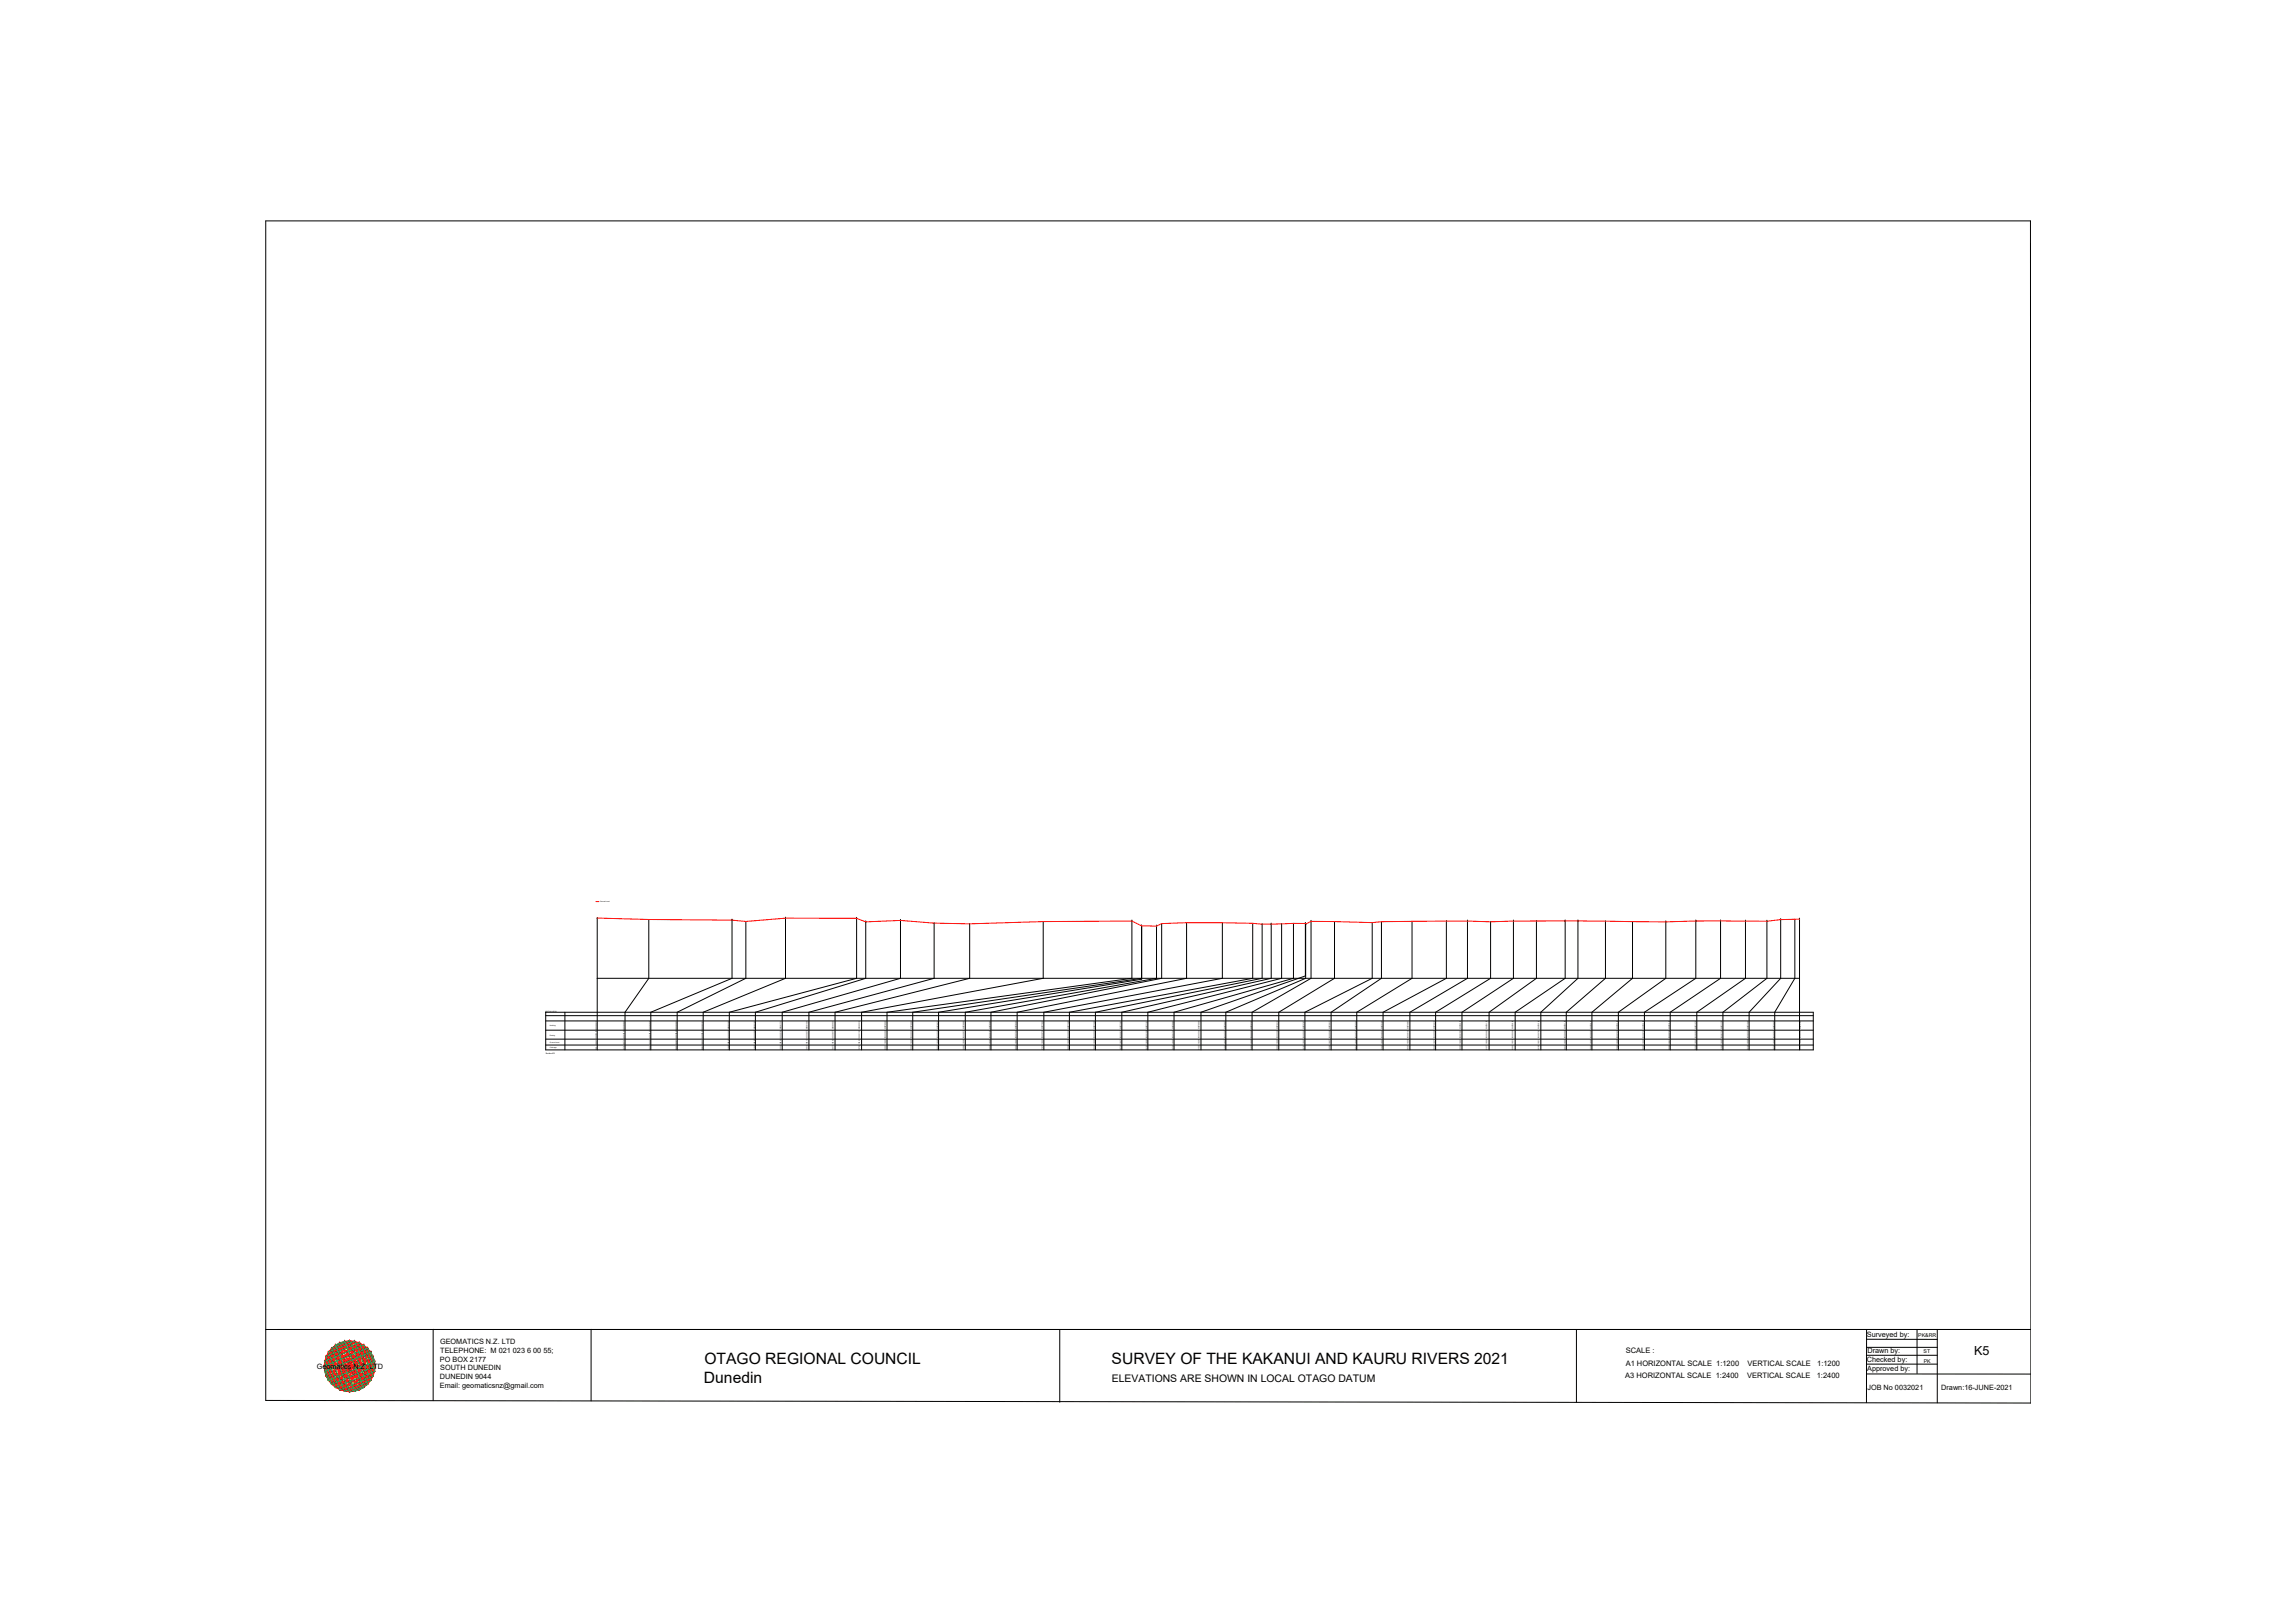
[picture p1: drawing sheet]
<svg xmlns="http://www.w3.org/2000/svg" width="420mm" height="297mm" viewBox="0 0 420 297" stroke-linecap="round" stroke-linejoin="round" font-family="sans-serif">
<defs><g id="words">
<g font-size="2.9">
<text x="129" y="249.6">OTAGO REGIONAL COUNCIL</text>
<text x="203.5" y="249.6">SURVEY OF THE KAKANUI AND KAURU RIVERS 2021</text>
<text x="128.9" y="253.1">Dunedin</text>
</g>
<text font-size="2.3" x="361.4" y="248.1">K5</text>
<text font-size="1.9" x="203.5" y="252.9">ELEVATIONS ARE SHOWN IN LOCAL OTAGO DATUM</text>
<g font-size="1.4">
<text x="297.6" y="250">A1 HORIZONTAL SCALE 1:1200</text>
<text x="297.6" y="247.6">SCALE :</text>
<text x="319.9" y="250">VERTICAL SCALE</text>
<text x="332.7" y="250">1:1200</text>
<text x="297.6" y="252.3">A3 HORIZONTAL SCALE 1:2400</text>
<text x="319.9" y="252.3">VERTICAL SCALE</text>
<text x="332.6" y="252.3">1:2400</text>
</g>
<g font-size="1.3">
<text x="80.6" y="246">GEOMATICS N.Z. LTD</text>
<text x="341.8" y="244.6">Surveyed by:</text>
<text x="58" y="250.5">Geomatics N.Z. LTD</text>
<text x="80.5" y="249.2">PO BOX 2177</text>
<text x="80.6" y="250.8">SOUTH DUNEDIN</text>
<text x="80.6" y="247.6">TELEPHONE: M 021 023 6 00 55;</text>
<text x="341.8" y="249.3">Checked by:</text>
<text x="341.8" y="251">Approved by:</text>
<text x="341.9" y="247.6">Drawn by:</text>
<text x="80.5" y="254">Email: geomaticsnz@gmail.com</text>
<text x="80.5" y="252.4">DUNEDIN 9044</text>
<text x="341.9" y="254.4">JOB No 0032021</text>
<text x="355.4" y="254.4">Drawn:16-JUNE-2021</text>
</g>
<g font-size="1">
<text x="351.2" y="244.7">PK&amp;RR</text>
<text x="352.2" y="247.6">ST</text>
<text x="352.2" y="249.4">PK</text>
</g>
<text font-size=".4" x="99.9" y="192.9">Section K5</text>
<g font-size=".3">
<text x="109.9" y="165">Ground Level</text>
<text x="99.9" y="185.2">DATUM 145.00</text>
<text x="100.7" y="187.9">Northing</text>
<text x="100.7" y="189.5">Easting</text>
<text x="100.7" y="190.8">Ground Level</text>
<text x="100.7" y="191.8">Chainage</text>
<text x="109.3" y="191.2" transform="rotate(-90 109.3 191.2)">186.37 1423122.01 5003854.10</text>
<text x="114.3" y="191.2" transform="rotate(-90 114.3 191.2)">185.74 1423145.38 5003848.43</text>
<text x="119.1" y="191.2" transform="rotate(-90 119.1 191.2)">185.45 1423180.54 5003838.36</text>
<text x="123.9" y="191.2" transform="rotate(-90 123.9 191.2)">184.87 1423186.33 5003836.57</text>
<text x="128.7" y="191.2" transform="rotate(-90 128.7 191.2)">186.33 1423203.09 5003831.81</text>
<text x="109.3" y="192.2" transform="rotate(-90 109.3 192.2)">1.08</text>
<text x="114.3" y="192.2" transform="rotate(-90 114.3 192.2)">23.76</text>
<text x="119.1" y="192.2" transform="rotate(-90 119.1 192.2)">60.33</text>
<text x="123.9" y="192.2" transform="rotate(-90 123.9 192.2)">66.39</text>
<text x="128.7" y="192.2" transform="rotate(-90 128.7 192.2)">83.81</text>
<text x="133.5" y="192.2" transform="rotate(-90 133.5 192.2)">115.05 186.25 1423233.04 5003822.92</text>
<text x="138.3" y="192.2" transform="rotate(-90 138.3 192.2)">119.08 184.69 1423236.95 5003821.93</text>
<text x="143" y="192.2" transform="rotate(-90 143 192.2)">134.34 185.33 1423251.61 5003817.72</text>
<text x="147.8" y="192.2" transform="rotate(-90 147.8 192.2)">149.13 184.14 1423265.78 5003813.48</text>
<text x="152.6" y="192.2" transform="rotate(-90 152.6 192.2)">164.73 183.82 1423280.79 5003809.20</text>
<text x="157.4" y="192.2" transform="rotate(-90 157.4 192.2)">197.05 184.83 1423311.82 5003800.16</text>
<text x="162.2" y="192.2" transform="rotate(-90 162.2 192.2)">236.01 185.06 1423349.23 5003789.29</text>
<text x="167" y="192.2" transform="rotate(-90 167 192.2)">240.28 182.95 1423353.48 5003788.63</text>
<text x="171.7" y="192.2" transform="rotate(-90 171.7 192.2)">240.30 182.81 1423353.53 5003788.72</text>
<text x="176.5" y="192.2" transform="rotate(-90 176.5 192.2)">246.83 182.84 1423359.73 5003786.66</text>
<text x="181.3" y="192.2" transform="rotate(-90 181.3 192.2)">249.08 183.93 1423361.83 5003785.80</text>
<text x="186.1" y="192.2" transform="rotate(-90 186.1 192.2)">260.05 184.34 1423372.45 5003783.04</text>
<text x="190.9" y="192.2" transform="rotate(-90 190.9 192.2)">275.75 184.30 1423387.46 5003778.43</text>
<text x="195.7" y="192.2" transform="rotate(-90 195.7 192.2)">289.09 184.05 1423400.31 5003774.85</text>
<text x="200.5" y="192.2" transform="rotate(-90 200.5 192.2)">293.24 183.67 1423404.25 5003773.56</text>
<text x="205.2" y="192.2" transform="rotate(-90 205.2 192.2)">297.22 183.70 1423408.12 5003772.61</text>
<text x="210" y="192.2" transform="rotate(-90 210 192.2)">301.81 183.81 1423412.58 5003771.51</text>
<text x="214.8" y="192.2" transform="rotate(-90 214.8 192.2)">307.00 184.02 1423417.43 5003769.60</text>
<text x="219.6" y="192.2" transform="rotate(-90 219.6 192.2)">312.23 183.98 1423422.44 5003768.09</text>
<text x="224.4" y="192.2" transform="rotate(-90 224.4 192.2)">312.36 183.70 1423422.57 5003768.07</text>
<text x="229.2" y="192.2" transform="rotate(-90 229.2 192.2)">314.72 184.92 1423424.85 5003767.45</text>
<text x="234" y="192.2" transform="rotate(-90 234 192.2)">325.03 184.81 1423434.63 5003764.16</text>
<text x="238.7" y="192.2" transform="rotate(-90 238.7 192.2)">341.61 184.37 1423450.06 5003757.87</text>
<text x="243.5" y="192.2" transform="rotate(-90 243.5 192.2)">345.68 184.77 1423454.68 5003759.17</text>
<text x="248.3" y="192.2" transform="rotate(-90 248.3 192.2)">359.10 184.91 1423467.45 5003755.03</text>
<text x="253.1" y="192.2" transform="rotate(-90 253.1 192.2)">374.20 185.04 1423482.03 5003751.08</text>
<text x="257.9" y="192.2" transform="rotate(-90 257.9 192.2)">383.47 185.05 1423491.02 5003748.81</text>
<text x="262.7" y="192.2" transform="rotate(-90 262.7 192.2)">393.63 184.73 1423500.84 5003746.18</text>
<text x="267.5" y="192.2" transform="rotate(-90 267.5 192.2)">403.67 185.05 1423510.81 5003744.54</text>
<text x="272.2" y="192.2" transform="rotate(-90 272.2 192.2)">413.77 185.08 1423520.33 5003741.07</text>
<text x="277" y="192.2" transform="rotate(-90 277 192.2)">426.40 185.10 1423532.08 5003736.24</text>
<text x="281.8" y="192.2" transform="rotate(-90 281.8 192.2)">431.99 185.11 1423537.61 5003735.23</text>
<text x="286.6" y="192.2" transform="rotate(-90 286.6 192.2)">444.10 185.00 1423549.08 5003731.30</text>
<text x="291.4" y="192.2" transform="rotate(-90 291.4 192.2)">455.99 184.80 1423560.62 5003728.41</text>
<text x="296.2" y="192.2" transform="rotate(-90 296.2 192.2)">470.62 184.69 1423574.75 5003724.62</text>
<text x="300.9" y="192.2" transform="rotate(-90 300.9 192.2)">483.80 185.07 1423587.24 5003720.36</text>
<text x="305.7" y="192.2" transform="rotate(-90 305.7 192.2)">494.65 185.10 1423597.89 5003718.12</text>
<text x="310.5" y="192.2" transform="rotate(-90 310.5 192.2)">505.62 185.01 1423608.33 5003714.76</text>
<text x="315.3" y="192.2" transform="rotate(-90 315.3 192.2)">515.04 184.97 1423617.28 5003711.79</text>
<text x="320.1" y="192.2" transform="rotate(-90 320.1 192.2)">521.09 185.68 1423623.20 5003710.49</text>
<text x="324.9" y="192.2" transform="rotate(-90 324.9 192.2)">527.30 185.83 1423629.32 5003709.28</text>
<text x="329.7" y="192.2" transform="rotate(-90 329.7 192.2)">529.37 185.88 1423630.97 5003707.53</text>
</g>
</g></defs>
<!-- layer: 0 -->
<g fill="none" stroke="#000" stroke-width=".18">
<path d="M48.7 40.4h323l.1 216.4-323.1-.5zM109.3 168h.1M109.3 179h220.1M109.3 168v24.2M118.8 168.3v10.7l-4.4 6.3v6.9M118.8 168.3h.1M134 168.4h.1M134 168.4v10.6l-14.9 6.3v6.9M136.5 168.6v.1M136.5 168.6v10.4l-12.5 6.3v6.9M143.8 168h.1M143.8 168v11l-15.1 6.3v6.9"/>
<path d="M156.8 168.1h.1M156.8 168.1v10.9l-23.3 6.3v6.9M158.5 168.7h.1M158.5 168.7v10.3l-20.2 6.3v6.9M164.9 168.5h.1M164.9 168.5v10.5l-21.7 6.3v6.9M164.9 168.4l-.1 .1M171 169v10l-22.9 6.3v6.9M171 168.9v.1M177.5 169.1v9.9l-24.6 6.3v6.9M191 168.7v10.3l-33.3 6.3v6.9M191 168.7h.1"/>
<path d="M207.2 168.6h.1M207.2 168.6v10.4l-44.8 6.3v6.9M209 169.4h.1M209 169.5v9.7l-37.2 6.1v6.9M209 169.5h.1M209 169.4v9.6M209 179l-41.9 6.3v6.9M211.7 169.5h.1M211.7 169.5v9.5l-35 6.3v6.9M212.7 169v10l-31.3 6.3v6.9M212.7 169h.1M217.2 168.9h.1"/>
<path d="M217.2 168.9v10.1l-31 6.3v6.9M223.8 168.9h.1M223.8 168.9v10.1l-32.7 6.3v6.9M229.3 169h.1M229.3 169v10l-33.5 6.3v6.9M231.1 169.1v.1M231.1 169.1v9.9l-30.6 6.3v6.9M232.7 169.1h.1M232.7 169.1v9.9l-27.3 6.3v6.9M234.6 169.1v9.9l-24.5 6.3v6.9M236.8 169v10l-21.9 6.3v6.9M239 169h.1"/>
<path d="M239 169v9.6l-19.1 6.7v6.9M239 169.1h.1M239 169.1v9.9l-14.6 6.3v6.9M240 168.6h.1M240 168.6v10.4l-10.8 6.3v6.9M244.3 168.7h.1M244.3 168.7v10.3l-10.2 6.3v6.9M251.2 168.9v10.1l-12.3 6.3v6.9M251.2 168.8v.1M252.9 168.7v10.3l-9.2 6.3v6.9M258.5 168.6h.1M258.5 168.6v10.4l-10.1 6.3v6.9"/>
<path d="M264.8 168.6v10.4l-11.6 6.3v6.9M268.7 168.6h.1M268.7 168.6v10.4l-10.6 6.3v6.9M272.9 168.7v10.3l-10.1 6.3v6.9M277.1 168.6h.1M277.1 168.6v10.4l-9.4 6.3v6.9M281.3 168.6v10.4l-8.7 6.3v6.9M281.3 168.6h.1M286.5 168.6h.1M286.5 168.6v10.4l-9.1 6.3v6.9M286.6 168.5l-.1 .1M288.9 168.6h.1"/>
<path d="M288.9 168.5v.1M288.9 168.6v10.4l-6.8 6.3v6.9M293.9 168.6v10.4l-7.2 6.3v6.9M298.9 168.7v10.3l-7.5 6.3v6.9M298.9 168.7h.1M305 168.7h.1M305 168.7v10.3l-8.7 6.3v6.9M310.5 168.6h.1M310.5 168.6v10.4l-9.4 6.3v6.9M315 168.6h.1M315 168.5v.1M315 168.6v10.4l-9.2 6.3v6.9"/>
<path d="M319.6 168.6h.1M319.6 168.6v10.4l-9 6.3v6.9M323.5 168.6h.1M323.5 168.6v10.4l-8.1 6.3v6.9M326 168.3h.1M326 168.3v10.7l-5.8 6.3v6.9M328.6 168.2v.1M328.6 168.2v10.8l-3.7 6.3v6.9M329.4 168.2h.1M329.4 168.2v24M329.5 168.2h-.1M99.9 185.3h232.1v6.9h-232.1z"/>
<path d="M99.9 191.3h232.1M99.9 190.2h232.1M99.9 188.5h232.1M99.9 186.8h232.1M99.9 185.9h232.1M99.9 185.3h.1M103.4 185.3v6.9M48.7 243.3h323.1M79.3 243.3v13M108.2 243.3v13.1M194 243.3v13.3M288.6 243.3v13.4"/>
<path d="M341.7 248h13M341.7 251.5h30.1M341.7 245.1h13M341.7 249.7h13M341.7 246.6h13M341.7 243.3v13.4M351 243.3v8.1M354.7 243.3v13.4"/>
</g>
<!-- layer: geo -->
<g fill="none" stroke="#545454" stroke-width=".18">
<path d="M59.3 250.1h9.4M59.4 249.1h9.2v1.9h-9.2zM59.7 248.3h8.6v3.6h-8.6zM59.7 248.3h.1M60.1 247.4h7.8v5.3h-7.8zM60.7 246.7h6.6v6.7h-6.6zM61.4 246.2v7.7h5.2v-7.7h-5.2M61.4 246.2h.1M62.2 245.7h3.6v8.7h-3.6zM63.1 245.5h1.8v9.1l-1.8 .1zM64 245.4v9.3M67.9 247.4h.1"/>
<path d="M68.6 249.1h.1"/>
</g>
<g fill="none" stroke="#ff0" stroke-width=".18">
<path d="M59.3 250.1l4.7-4.7 4.7 4.7-4.7 4.6-4.6-4.6M59.7 251.9l6.1-6.2 2.5 2.6-6.1 6.1zM60.1 247.4l1.3-1.2 6.5 6.5-1.3 1.2zM60.7 253.4h.1M60.7 246.7l6.6 6.7M61.4 253.9l-1.3-1.2 6.5-6.5 1.3 1.2-6.5 6.6M62.2 245.7l6.1 6.2-2.5 2.5-6.1-6.1zM63.1 245.5l5.5 5.5-3.7 3.7-5.5-5.6zM64.9 254.7h.1M64.9 245.5l3.7 3.6-5.5 5.6-3.7-3.7zM67.3 246.7h.1M67.3 246.7l-6.6 6.7"/>
<path d="M67.4 253.4h.1"/>
</g>
<g fill="none" stroke="#00b85c" stroke-width=".18">
<path d="M59.3 250.1l8-3.4 1.4 3.4-8 3.3zM59.4 249.1l7.2-2.9 2 4.8-7.2 3zM59.4 251l8.5-3.6 .7 1.7-8.5 3.6zM59.7 248.3l8.6 3.6M59.7 248.3l2.5 6.1M60.7 246.7l3.3-1.3 3.3 8-3.3 1.3zM62.2 245.7l3.6 8.7M63.1 245.5l3.5 8.5-1.7 .7M63.1 245.5l-1.7 .7 3.5 8.5M64.9 245.5l3 7.2-4.8 2M64.9 245.5l-4.8 1.9 3 7.3M65.8 245.7l-3.6 8.7"/>
<path d="M65.8 245.7l2.5 6.2M65.8 245.7l-6.1 2.6M68.3 248.3l-8.6 3.6M68.3 251.9l-6.1 2.5"/>
</g>
<g fill="none" stroke="#f00" stroke-width=".18">
<path d="M59.3 250.1l.4 1.8M59.3 250.1l2.9 4.3M59.3 250.1l6.5 4.3M59.3 250.1l9 1.8M59.3 250.1h.1M59.4 251h.1M59.4 249.1h.1M59.4 249.1l9.2 1.9M59.4 249.1l.7 3.6M59.4 249.1l3.7 5.6M59.4 251l2 3M59.4 251l5.5 3.6"/>
<path d="M59.4 249.1l7.2 4.8M59.4 251l8.5 1.7M59.7 248.3l-.4 1.8M59.7 248.3h.1M59.7 248.3l1 5.1M59.7 248.3l4.3 6.4M59.7 251.9l1 1.5M59.7 248.3l7.6 5.1M59.7 248.3l9 1.8M59.7 251.9l7.6 1.5M59.7 251.9h.1M60.1 247.4l7.8 5.3"/>
<path d="M60.1 247.4l1.3 6.5M60.1 252.7l6.5 1.2M60.1 247.4l-.7 3.6M60.1 252.7h.1M60.1 247.4h.1M60.1 247.4l4.8 7.3M60.1 252.7l3 2M60.1 247.4l8.5 1.7M60.7 246.8h.1M60.7 246.7l1.5 7.7M60.7 246.7l5.1 7.7M60.7 246.7l7.6 5.2"/>
<path d="M60.7 253.4l1.5 1M60.7 246.7l-1 1.6M60.7 246.7l7.6 1.6M60.7 253.4l5.1 1M60.7 246.7l-1 5.2M60.7 253.4h.1M61.4 246.2h.1M61.4 253.9h.1M61.4 246.2l2.6 3.9M61.4 246.2l1.7 8.5M61.4 246.2l7.2 4.8M61.4 246.1l-2 3"/>
<path d="M61.4 246.2l6.5 1.2M61.4 254l3.5 .7M61.4 246.2l-1.3 6.5M62.2 245.8h.1M62.2 245.7l1.8 9M62.2 245.7l5.1 7.7M62.2 245.7l-1.5 1M62.2 245.7l5.1 1M62.2 254.4l1.8 .3M62.2 245.7l-1.5 7.7M62.2 245.7l6.5 4.4M62.2 245.7l-2.9 4.4"/>
<path d="M62.3 254.4h.1M63.1 245.5h.1M63.1 245.5l.9 4.6M63.1 245.5l-1.7 8.4M63.1 254.7h.1M63.1 245.5l4.8 7.2M63.1 245.5l-3 1.9M63.1 245.5l5.5 3.6M63.1 245.4l-3.7 5.6M63.1 245.5l3.5 .7M64 245.4h.1M64 250.1l.9 4.6"/>
<path d="M64 250.1l2.6 3.9M64 250.1l-4.6 .9M64 250.1l-3.9 2.6M64 245.4l1.8 9M64 245.4l-1.8 .3M64 245.4l4.3 6.5M64 245.4l-4.3 2.9M64 245.4l4.3 2.9M64 245.4l-4.3 6.4 4.3 2.9M64 245.4l1.8 .3M64 245.4l-1.8 9M64 254.7h.1"/>
<path d="M64.9 254.7h.1M64.9 245.5h.1M64.9 245.5l-1.8 9.2M64.9 245.5l1.7 8.4M64.9 245.5l-3.5 .7M64.9 245.5l3.7 5.5M64.9 245.4l-4.8 7.3M65.8 245.7h.1M65.8 254.4l-1.8 .3M65.8 245.7l1.5 7.7M65.8 245.7l-5.1 1M65.8 245.7l2.9 4.4"/>
<path d="M65.8 245.7l-6.5 4.4M65.8 245.7l1.5 1M65.8 245.7l-5.1 7.7M65.8 245.7l-1.8 9M65.8 254.3h.1M66.6 253.9h.1M66.6 246.2h.1M66.6 246.2l-5.2 7.8M66.6 246.2l1.3 6.5M66.6 246.2l-6.5 1.2M66.6 254l-3.5 .7M66.6 246.2l2 2.9"/>
<path d="M66.6 246.2l-7.2 4.8M66.6 246.2l-1.7 8.5M67.3 246.7h.1M67.3 246.7l1 5.2M67.3 246.7l-7.6 1.6M67.3 253.4l-5.1 1M67.3 246.7l1 1.6M67.3 246.7l-7.6 5.2M67.3 253.4l-1.5 1M67.3 246.7l-5.1 7.7M67.3 246.7l-1.5 7.7M67.3 253.3h.1"/>
<path d="M67.9 247.4h.1M67.9 247.4l-3.9 2.7M67.9 247.4l.7 3.6M67.9 247.4l-8.5 1.7M67.9 252.7l-6.5 1.3M67.9 247.4l-3-2-5.5 3.7M67.9 252.7l-3 2M67.9 247.4l-4.8 7.2M67.9 247.4l-1.3 6.6M67.9 252.7h.1M68.3 248.2h.1M68.3 251.8h.1"/>
<path d="M68.3 248.3l.4 1.8M68.3 248.3l-9 1.8M68.3 251.9l-7.6 1.5M68.3 251.9l-4.3 2.8M68.3 248.3l-7.6 5.1M68.3 248.3l-4.3 6.4M68.3 251.8l-1 1.6M68.3 248.3l-1 5.1M68.6 249.1h.1M68.6 251l-8.5 1.7M68.6 249.1l-7.2 4.8M68.6 251l-5.5 3.7"/>
<path d="M68.6 249.1l-3.7 5.6M68.6 249.1l-.7 3.6M68.6 251h.1M68.6 249.1l-4.6 1M68.6 251l-2 2.9M68.7 250h.1M68.7 250.1l-9 1.8M68.7 250.1l-6.5 4.3M68.7 250.1l-2.9 4.3M68.7 250.1l-.4 1.8"/>
</g>
<!-- layer: 0 -->
<path d="M109.1 165h.5M109.3 168l9.5 .3 15.2 .1 2.5 .2 7.3-.6 13 .1 1.7 .6 6.4-.2 6.1 .5 6.5 .1 13.5-.4 16.2-.1 1.8 .8 2.7 .1 1-.5a235 235 0 0 1 20 .1l4.1-.1h2.2v.1l1-.5 11.2 .3 1.7-.2 15.8-.1 4.2 .1 4.2-.1h11.8l16.1 .1 5.5-.1h13l2.5-.3 3.4-.1" fill="none" stroke="#f00" stroke-width=".18"/>
<use href="#words"/>
</svg>
